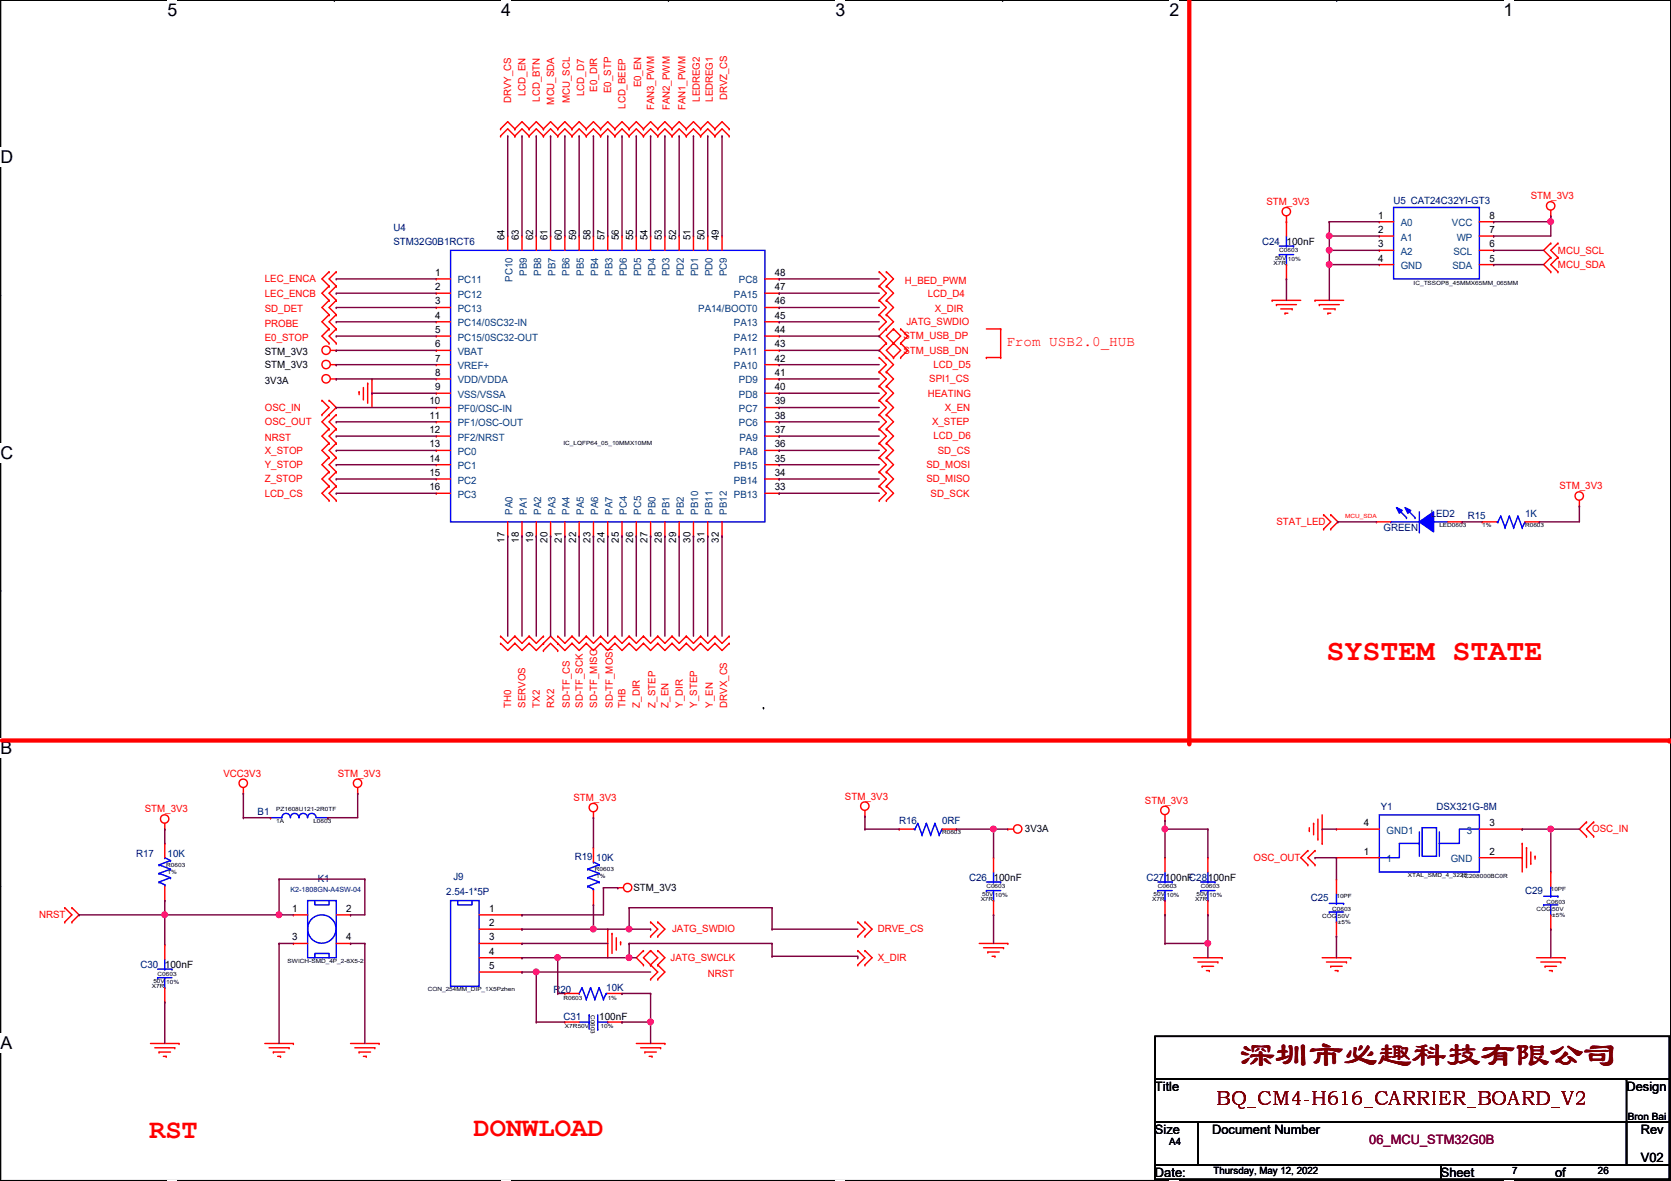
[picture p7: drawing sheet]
<svg xmlns="http://www.w3.org/2000/svg" width="297mm" height="210mm" viewBox="0 0 297 210" stroke-linecap="round" stroke-linejoin="round" font-family="sans-serif">
<defs><g id="words">
<text font-size="6.1" fill="#7f0000" x="220.6" y="189.4">深圳市必趣科技有限公司</text>
<text font-size="5.3" fill="#f00" x="235.8" y="117.3">SYSTEM STATE</text>
<g font-size="4.8" fill="#f00">
<text x="26.5" y="202.2">RST</text>
<text x="84.2" y="202">DONWLOAD</text>
</g>
<text font-size="3.5" fill="#7f0000" x="216.2" y="196.3">BQ_CM4-H616_CARRIER_BOARD_V2</text>
<g font-size="3.1">
<text x="29.8" y="2.8">5</text>
<text x="89.1" y="2.8">4</text>
<text x="148.5" y="2.8">3</text>
<text x="207.9" y="2.8">2</text>
<text x="267.3" y="2.8">1</text>
<text x=".1" y="29">D</text>
<text x=".1" y="81.5">C</text>
<text x=".1" y="133.9">B</text>
<text x=".1" y="186.4">A</text>
<text x="297" y="186.4">A</text>
</g>
<text font-size="2.5" fill="#f00" x="178.9" y="61.6">From USB2.0_HUB</text>
<g font-size="2.3">
<text x="205.3" y="193.9">Title</text>
<text x="289.1" y="193.9">Design</text>
<text x="205.3" y="201.5">Size</text>
<text x="215.5" y="201.5">Document Number</text>
<text x="291.7" y="201.5">Rev</text>
<text x="205.3" y="209.1">Date:</text>
<text x="256.1" y="209.1">Sheet</text>
<text x="276.4" y="209.1">of</text>
<text x="291.7" y="206.6">V02</text>
</g>
<text font-size="2.3" fill="#7f003f" x="243.4" y="203.3">06_MCU_STM32G0B</text>
<g font-size="1.8" fill="#f00">
<text x="93.4" y="17.1" transform="rotate(-90 93.4 17.1)">LCD_EN</text>
<text x="103.8" y="17.1" transform="rotate(-90 103.8 17.1)">LCD_D7</text>
<text x="106.1" y="16.3" transform="rotate(-90 106.1 16.3)">E0_DIR</text>
<text x="108.7" y="16.6" transform="rotate(-90 108.7 16.6)">E0_STP</text>
<text x="114" y="15.5" transform="rotate(-90 114 15.5)">E0_EN</text>
<text x="129.2" y="17.8" transform="rotate(-90 129.2 17.8)">DRVZ_CS</text>
<text x="90.9" y="18.3" transform="rotate(-90 90.9 18.3)">DRVY_CS</text>
<text x="96" y="18.1" transform="rotate(-90 96 18.1)">LCD_BTN</text>
<text x="98.5" y="18.6" transform="rotate(-90 98.5 18.6)">MCU_SDA</text>
<text x="101.3" y="18.3" transform="rotate(-90 101.3 18.3)">MCU_SCL</text>
<text x="111.2" y="19.3" transform="rotate(-90 111.2 19.3)">LCD_BEEP</text>
<text x="116.3" y="19.6" transform="rotate(-90 116.3 19.6)">FAN3_PWM</text>
<text x="119.1" y="19.6" transform="rotate(-90 119.1 19.6)">FAN2_PWM</text>
<text x="121.9" y="19.6" transform="rotate(-90 121.9 19.6)">FAN1_PWM</text>
<text x="124.4" y="18.1" transform="rotate(-90 124.4 18.1)">LEDREG2</text>
<text x="126.7" y="18.1" transform="rotate(-90 126.7 18.1)">LEDREG1</text>
<text x="272.1" y="35.4">STM_3V3</text>
<text x="225.1" y="36.4">STM_3V3</text>
<text x="276.9" y="45.1">MCU_SCL</text>
<text x="276.9" y="47.6">MCU_SDA</text>
<text x="47.1" y="50.2">LEC_ENCA</text>
<text x="47.1" y="52.7">LEC_ENCB</text>
<text x="160.9" y="50.4">H_BED_PWM</text>
<text x="164.9" y="52.7">LCD_D4</text>
<text x="47.1" y="55.5">SD_DET</text>
<text x="47.1" y="58">PROBE</text>
<text x="161.1" y="57.8">JATG_SWDIO</text>
<text x="166.2" y="55.5">X_DIR</text>
<text x="47.1" y="60.6">E0_STOP</text>
<text x="160.6" y="60.3">STM_USB_DP</text>
<text x="160.6" y="62.9">STM_USB_DN</text>
<text x="165.9" y="65.4">LCD_D5</text>
<text x="164.9" y="70.5">HEATING</text>
<text x="165.2" y="67.9">SPI1_CS</text>
<text x="47.1" y="73">OSC_IN</text>
<text x="47.1" y="75.6">OSC_OUT</text>
<text x="165.7" y="75.6">X_STEP</text>
<text x="168" y="73">X_EN</text>
<text x="47.1" y="78.4">NRST</text>
<text x="47.1" y="80.6">X_STOP</text>
<text x="47.1" y="83.2">Y_STOP</text>
<text x="164.7" y="83.2">SD_MOSI</text>
<text x="165.9" y="78.1">LCD_D6</text>
<text x="166.7" y="80.6">SD_CS</text>
<text x="47.1" y="85.7">Z_STOP</text>
<text x="47.1" y="88.3">LCD_CS</text>
<text x="164.7" y="85.7">SD_MISO</text>
<text x="165.4" y="88.3">SD_SCK</text>
<text x="277.2" y="87">STM_3V3</text>
<text x="226.9" y="93.3">STAT_LED</text>
<text x="90.9" y="125.8" transform="rotate(-90 90.9 125.8)">TH0</text>
<text x="93.4" y="125.8" transform="rotate(-90 93.4 125.8)">SERVOS</text>
<text x="96" y="125.8" transform="rotate(-90 96 125.8)">TX2</text>
<text x="98.5" y="125.8" transform="rotate(-90 98.5 125.8)">RX2</text>
<text x="101.3" y="125.8" transform="rotate(-90 101.3 125.8)">SD-TF_CS</text>
<text x="103.6" y="125.8" transform="rotate(-90 103.6 125.8)">SD-TF_SCK</text>
<text x="106.1" y="125.8" transform="rotate(-90 106.1 125.8)">SD-TF_MISO</text>
<text x="108.9" y="125.8" transform="rotate(-90 108.9 125.8)">SD-TF_MOSI</text>
<text x="111.2" y="125.8" transform="rotate(-90 111.2 125.8)">THB</text>
<text x="113.7" y="125.8" transform="rotate(-90 113.7 125.8)">Z_DIR</text>
<text x="116.5" y="125.8" transform="rotate(-90 116.5 125.8)">Z_STEP</text>
<text x="118.8" y="125.8" transform="rotate(-90 118.8 125.8)">Z_EN</text>
<text x="121.4" y="125.8" transform="rotate(-90 121.4 125.8)">Y_DIR</text>
<text x="123.9" y="125.8" transform="rotate(-90 123.9 125.8)">Y_STEP</text>
<text x="126.7" y="125.8" transform="rotate(-90 126.7 125.8)">Y_EN</text>
<text x="129.2" y="125.8" transform="rotate(-90 129.2 125.8)">DRVX_CS</text>
<text x="39.7" y="138">VCC3V3</text>
<text x="60" y="138">STM_3V3</text>
<text x="101.9" y="142.4">STM_3V3</text>
<text x="150.2" y="142.1">STM_3V3</text>
<text x="203.5" y="142.9">STM_3V3</text>
<text x="25.7" y="144.4">STM_3V3</text>
<text x="283" y="148">OSC_IN</text>
<text x="222.8" y="153">OSC_OUT</text>
<text x="6.9" y="163.2">NRST</text>
<text x="119.5" y="165.7">JATG_SWDIO</text>
<text x="156" y="165.7">DRVE_CS</text>
<text x="119.2" y="170.8">JATG_SWCLK</text>
<text x="125.8" y="173.6">NRST</text>
<text x="156" y="170.8">X_DIR</text>
</g>
<g font-size="1.8" fill="#00007f">
<text x="69.9" y="41">U4</text>
<text x="247.7" y="36.2">U5 CAT24C32YI-GT3</text>
<text x="69.9" y="43.6">STM32G0B1RCT6</text>
<text x="224.4" y="43.6">C24</text>
<text x="246" y="94.4">GREEN</text>
<text x="254.3" y="91.8">LED2</text>
<text x="260.9" y="92.3">R15</text>
<text x="271.1" y="91.8">1K</text>
<text x="245.4" y="143.9">Y1</text>
<text x="255.4" y="143.9">DSX321G-8M</text>
<text x="45.8" y="144.9">B1</text>
<text x="159.8" y="146.4">R16</text>
<text x="167.5" y="146.4">0RF</text>
<text x="24.2" y="152.3">R17</text>
<text x="29.8" y="152.3">10K</text>
<text x="102.2" y="152.8">R19</text>
<text x="106" y="153">10K</text>
<text x="56.5" y="156.8">K1</text>
<text x="79.3" y="159.1">2.54-1*5P</text>
<text x="80.6" y="156.3">J9</text>
<text x="172.3" y="156.6">C26</text>
<text x="203.8" y="156.6">C27100nFC28100nF</text>
<text x="233" y="160.1">C25</text>
<text x="271.1" y="158.9">C29</text>
<text x="25" y="172.1">C30</text>
<text x="98.4" y="176.4">R20</text>
<text x="107.8" y="176.1">10K</text>
<text x="100.2" y="181.2">C31</text>
</g>
<g font-size="1.8">
<text x="245" y="41.4">2</text>
<text x="245" y="38.9">1</text>
<text x="264.7" y="41.4">7</text>
<text x="264.7" y="38.9">8</text>
<text x="89.7" y="42.7" transform="rotate(-90 89.7 42.7)">64</text>
<text x="92.2" y="42.7" transform="rotate(-90 92.2 42.7)">63</text>
<text x="94.8" y="42.7" transform="rotate(-90 94.8 42.7)">62</text>
<text x="97.3" y="42.7" transform="rotate(-90 97.3 42.7)">61</text>
<text x="99.9" y="42.7" transform="rotate(-90 99.9 42.7)">60</text>
<text x="102.4" y="42.7" transform="rotate(-90 102.4 42.7)">59</text>
<text x="104.9" y="42.7" transform="rotate(-90 104.9 42.7)">58</text>
<text x="107.5" y="42.7" transform="rotate(-90 107.5 42.7)">57</text>
<text x="110" y="42.7" transform="rotate(-90 110 42.7)">56</text>
<text x="112.6" y="42.7" transform="rotate(-90 112.6 42.7)">55</text>
<text x="115.1" y="42.7" transform="rotate(-90 115.1 42.7)">54</text>
<text x="117.6" y="42.7" transform="rotate(-90 117.6 42.7)">53</text>
<text x="120.2" y="42.7" transform="rotate(-90 120.2 42.7)">52</text>
<text x="122.7" y="42.7" transform="rotate(-90 122.7 42.7)">51</text>
<text x="125.3" y="42.7" transform="rotate(-90 125.3 42.7)">50</text>
<text x="127.8" y="42.7" transform="rotate(-90 127.8 42.7)">49</text>
<text x="228.7" y="43.6">100nF</text>
<text x="245" y="43.9">3</text>
<text x="245" y="46.5">4</text>
<text x="264.7" y="43.9">6</text>
<text x="264.7" y="46.5">5</text>
<text x="77.3" y="51.6">2</text>
<text x="77.3" y="49">1</text>
<text x="137.7" y="49">48</text>
<text x="137.7" y="51.6">47</text>
<text x="77.3" y="59.2">5</text>
<text x="77.3" y="56.6">4</text>
<text x="77.3" y="54.1">3</text>
<text x="137.7" y="54.1">46</text>
<text x="137.7" y="56.6">45</text>
<text x="137.7" y="59.2">44</text>
<text x="47.1" y="63.1">STM_3V3</text>
<text x="47.1" y="65.4">STM_3V3</text>
<text x="77.3" y="64.3">7</text>
<text x="77.3" y="61.7">6</text>
<text x="137.7" y="61.7">43</text>
<text x="137.7" y="64.3">42</text>
<text x="47.1" y="68.2">3V3A</text>
<text x="76.4" y="71.9">10</text>
<text x="77.3" y="69.3">9</text>
<text x="77.3" y="66.8">8</text>
<text x="137.7" y="66.8">41</text>
<text x="137.7" y="69.3">40</text>
<text x="137.7" y="71.9">39</text>
<text x="76.4" y="77">12</text>
<text x="76.4" y="74.4">11</text>
<text x="137.7" y="74.4">38</text>
<text x="137.7" y="77">37</text>
<text x="76.4" y="82">14</text>
<text x="76.4" y="79.5">13</text>
<text x="137.7" y="79.5">36</text>
<text x="137.7" y="82">35</text>
<text x="76.4" y="87.1">16</text>
<text x="76.4" y="84.6">15</text>
<text x="137.7" y="84.6">34</text>
<text x="137.7" y="87.1">33</text>
<text x="89.7" y="96.5" transform="rotate(-90 89.7 96.5)">17</text>
<text x="92.2" y="96.5" transform="rotate(-90 92.2 96.5)">18</text>
<text x="94.8" y="96.5" transform="rotate(-90 94.8 96.5)">19</text>
<text x="97.3" y="96.5" transform="rotate(-90 97.3 96.5)">20</text>
<text x="99.9" y="96.5" transform="rotate(-90 99.9 96.5)">21</text>
<text x="102.4" y="96.5" transform="rotate(-90 102.4 96.5)">22</text>
<text x="104.9" y="96.5" transform="rotate(-90 104.9 96.5)">23</text>
<text x="107.5" y="96.5" transform="rotate(-90 107.5 96.5)">24</text>
<text x="110" y="96.5" transform="rotate(-90 110 96.5)">25</text>
<text x="112.6" y="96.5" transform="rotate(-90 112.6 96.5)">26</text>
<text x="115.1" y="96.5" transform="rotate(-90 115.1 96.5)">27</text>
<text x="117.6" y="96.5" transform="rotate(-90 117.6 96.5)">28</text>
<text x="120.2" y="96.5" transform="rotate(-90 120.2 96.5)">29</text>
<text x="122.7" y="96.5" transform="rotate(-90 122.7 96.5)">30</text>
<text x="125.3" y="96.5" transform="rotate(-90 125.3 96.5)">31</text>
<text x="127.8" y="96.5" transform="rotate(-90 127.8 96.5)">32</text>
<text x="182.2" y="148">3V3A</text>
<text x="242.4" y="146.8">4</text>
<text x="264.7" y="146.8">3</text>
<text x="242.4" y="151.9">1</text>
<text x="264.7" y="151.9">2</text>
<text x="112.6" y="158.4">STM_3V3</text>
<text x="176.6" y="156.6">100nF</text>
<text x="51.9" y="162.1">1</text>
<text x="51.9" y="167.1">3</text>
<text x="61.5" y="167.1">4</text>
<text x="61.5" y="162.1">2</text>
<text x="86.9" y="162.1">1</text>
<text x="86.9" y="164.6">2</text>
<text x="86.9" y="167.1">3</text>
<text x="29.3" y="172.1">100nF</text>
<text x="86.9" y="169.7">4</text>
<text x="86.9" y="172.2">5</text>
<text x="106.5" y="181.2">100nF</text>
<text x="207.9" y="203.6">A4</text>
<text x="289.4" y="199">Bron Bai</text>
<text x="215.7" y="208.7">Thursday, May 12, 2022</text>
<text x="268.8" y="208.7">7</text>
<text x="284.1" y="208.7">26</text>
</g>
<g font-size="1.8" fill="#003f7f">
<text x="249" y="40.2">A0</text>
<text x="258.1" y="40.2">VCC</text>
<text x="249" y="45.3">A2</text>
<text x="249" y="42.8">A1</text>
<text x="249" y="47.8">GND</text>
<text x="258.2" y="47.8">SDA</text>
<text x="258.4" y="45.3">SCL</text>
<text x="258.9" y="42.8">WP</text>
<text x="81.4" y="52.9">PC12</text>
<text x="81.4" y="50.4">PC11</text>
<text x="91.1" y="50.1" transform="rotate(-90 91.1 50.1)">PC10</text>
<text x="93.6" y="49" transform="rotate(-90 93.6 49)">PB9</text>
<text x="96.2" y="49" transform="rotate(-90 96.2 49)">PB8</text>
<text x="98.7" y="49" transform="rotate(-90 98.7 49)">PB7</text>
<text x="101.3" y="49" transform="rotate(-90 101.3 49)">PB6</text>
<text x="103.8" y="49" transform="rotate(-90 103.8 49)">PB5</text>
<text x="106.3" y="49" transform="rotate(-90 106.3 49)">PB4</text>
<text x="108.9" y="49" transform="rotate(-90 108.9 49)">PB3</text>
<text x="111.4" y="49.1" transform="rotate(-90 111.4 49.1)">PD6</text>
<text x="114" y="49.1" transform="rotate(-90 114 49.1)">PD5</text>
<text x="116.5" y="49.1" transform="rotate(-90 116.5 49.1)">PD4</text>
<text x="119" y="49.1" transform="rotate(-90 119 49.1)">PD3</text>
<text x="121.6" y="49.1" transform="rotate(-90 121.6 49.1)">PD2</text>
<text x="124.1" y="49.1" transform="rotate(-90 124.1 49.1)">PD1</text>
<text x="126.7" y="49.1" transform="rotate(-90 126.7 49.1)">PD0</text>
<text x="129.2" y="49.1" transform="rotate(-90 129.2 49.1)">PC9</text>
<text x="130.5" y="52.9">PA15</text>
<text x="131.4" y="50.4">PC8</text>
<text x="81.4" y="58">PC14/0SC32-IN</text>
<text x="81.4" y="55.5">PC13</text>
<text x="124.1" y="55.5">PA14/BOOT0</text>
<text x="130.5" y="58">PA13</text>
<text x="81.4" y="65.6">VREF+</text>
<text x="81.4" y="63.1">VBAT</text>
<text x="81.4" y="60.5">PC15/0SC32-OUT</text>
<text x="130.5" y="60.5">PA12</text>
<text x="130.5" y="63.1">PA11</text>
<text x="130.5" y="65.6">PA10</text>
<text x="81.4" y="70.7">VSS/VSSA</text>
<text x="81.4" y="68.2">VDD/VDDA</text>
<text x="131.4" y="68.2">PD9</text>
<text x="131.4" y="70.7">PD8</text>
<text x="81.4" y="75.8">PF1/OSC-OUT</text>
<text x="81.4" y="73.2">PF0/OSC-IN</text>
<text x="131.4" y="73.2">PC7</text>
<text x="131.4" y="75.8">PC6</text>
<text x="81.4" y="83.4">PC1</text>
<text x="81.4" y="80.9">PC0</text>
<text x="81.4" y="78.3">PF2/NRST</text>
<text x="130.5" y="83.4">PB15</text>
<text x="131.4" y="78.3">PA9</text>
<text x="131.4" y="80.9">PA8</text>
<text x="81.4" y="88.5">PC3</text>
<text x="81.4" y="85.9">PC2</text>
<text x="130.5" y="85.9">PB14</text>
<text x="130.5" y="88.5">PB13</text>
<text x="91.1" y="91.5" transform="rotate(-90 91.1 91.5)">PA0</text>
<text x="93.6" y="91.5" transform="rotate(-90 93.6 91.5)">PA1</text>
<text x="96.2" y="91.5" transform="rotate(-90 96.2 91.5)">PA2</text>
<text x="98.7" y="91.5" transform="rotate(-90 98.7 91.5)">PA3</text>
<text x="101.3" y="91.5" transform="rotate(-90 101.3 91.5)">PA4</text>
<text x="103.8" y="91.5" transform="rotate(-90 103.8 91.5)">PA5</text>
<text x="106.3" y="91.5" transform="rotate(-90 106.3 91.5)">PA6</text>
<text x="108.9" y="91.5" transform="rotate(-90 108.9 91.5)">PA7</text>
<text x="111.4" y="91.5" transform="rotate(-90 111.4 91.5)">PC4</text>
<text x="114" y="91.5" transform="rotate(-90 114 91.5)">PC5</text>
<text x="116.5" y="91.5" transform="rotate(-90 116.5 91.5)">PB0</text>
<text x="119" y="91.5" transform="rotate(-90 119 91.5)">PB1</text>
<text x="121.6" y="91.5" transform="rotate(-90 121.6 91.5)">PB2</text>
<text x="124.1" y="91.5" transform="rotate(-90 124.1 91.5)">PB10</text>
<text x="126.7" y="91.5" transform="rotate(-90 126.7 91.5)">PB11</text>
<text x="129.2" y="91.5" transform="rotate(-90 129.2 91.5)">PB12</text>
<text x="246.5" y="148.2">GND1</text>
<text x="260.7" y="148.2">3</text>
<text x="246.5" y="153.2">1</text>
<text x="257.9" y="153.2">GND</text>
</g>
<text font-size="1.3" fill="#00007f" x="51.6" y="158.5">K2-1808GN-A4SW-04</text>
<g font-size="1">
<text x="226.4" y="47.2">X7R</text>
<text x="226.6" y="46.1">50V</text>
<text x="227.4" y="44.9">C0603</text>
<text x="228.9" y="46.4">10%</text>
<text x="251.3" y="50.7">IC_TSSOP8_45MMX65MM_065MM</text>
<text x="100.2" y="79.2">IC_LQFP64_05_10MMX10MM</text>
<text x="255.9" y="93.6">LED0603</text>
<text x="263.5" y="93.6">1%</text>
<text x="271.1" y="93.6">R0603</text>
<text x="49.1" y="144.2">PZ1608U121-2R0TF</text>
<text x="49.1" y="146.2">1A</text>
<text x="55.7" y="146.2">L0603</text>
<text x="167.5" y="148.3">R0603</text>
<text x="29.5" y="154.1">R0603</text>
<text x="29.8" y="155.4">1%</text>
<text x="105.7" y="154.9">R0603</text>
<text x="250.3" y="155.9">XTAL_SMD_4_3225</text>
<text x="106" y="156.1">1%</text>
<text x="174.3" y="160.2">X7R</text>
<text x="174.6" y="159.2">50V</text>
<text x="175.3" y="157.9">C0603</text>
<text x="176.9" y="159.4">10%</text>
<text x="204.8" y="160.2">X7R</text>
<text x="205.1" y="159.2">50V</text>
<text x="205.8" y="157.9">C0603</text>
<text x="207.3" y="159.4">10%</text>
<text x="212.4" y="160.2">X7R</text>
<text x="212.7" y="159.2">50V</text>
<text x="213.4" y="157.9">C0603</text>
<text x="215" y="159.4">10%</text>
<text x="236.8" y="162">C0603</text>
<text x="237.6" y="159.7">10PF</text>
<text x="259.7" y="156.1">1C208000BC0R</text>
<text x="273.1" y="162">COG 50V</text>
<text x="274.9" y="160.7">C0603</text>
<text x="275.7" y="158.4">10PF</text>
<text x="235" y="163.2">COG 50V</text>
<text x="237.8" y="164.3">±5%</text>
<text x="275.9" y="163">±5%</text>
<text x="28" y="173.4">C0603</text>
<text x="51.1" y="171.1">SWICH-SMD_4P_2-8X5-2</text>
<text x="27" y="175.7">X7R</text>
<text x="27.3" y="174.7">50V</text>
<text x="29.5" y="174.9">10%</text>
<text x="76" y="176.2">CON_254MM_DIP_1X5Pzhen</text>
<text x="100.2" y="177.7">R0603</text>
<text x="108" y="177.7">1%</text>
<text x="100.4" y="182.8">X7R50V</text>
<text x="105" y="180.4" transform="rotate(90 105 180.4)">C0603</text>
<text x="106.8" y="182.8">10%</text>
</g>
<text font-size="1" fill="#f00" x="239.1" y="92">MCU_SDA</text>
</g></defs>
<path d="M.1 0h296.9v209.8h-296.9z" fill="none" stroke="#000" stroke-width=".25"/>
<g fill="#fff">
<path d="M29.8 0h1.7v3.5h-1.7z"/>
<path d="M29.8 209.8h1.7v.1h-1.7z"/>
</g>
<path d="M59.4 0h.1M59.4 209.8h.1" fill="none" stroke="#000" stroke-width=".25"/>
<g fill="#fff">
<path d="M89.1 0h1.7v3.5h-1.7z"/>
<path d="M89.1 209.8h1.7v.1h-1.7z"/>
</g>
<path d="M118.8 0h.1M118.8 209.8h.1" fill="none" stroke="#000" stroke-width=".25"/>
<g fill="#fff">
<path d="M148.5 0h1.7v3.5h-1.7z"/>
<path d="M148.5 209.8h1.7v.1h-1.7z"/>
</g>
<path d="M178.2 0h.1M178.2 209.8h.1" fill="none" stroke="#000" stroke-width=".25"/>
<g fill="#fff">
<path d="M207.9 0h1.7v3.5h-1.7z"/>
<path d="M207.9 209.8h1.7v.1h-1.7z"/>
</g>
<path d="M237.6 0h.1M237.6 209.8h.1" fill="none" stroke="#000" stroke-width=".25"/>
<g fill="#fff">
<path d="M267.3 0h1.7v3.5h-1.7z"/>
<path d="M267.3 209.8h1.7v.1h-1.7z"/>
<path d="M.1 26.2h2.2v3.5h-2.2z"/>
<path d="M297 26.2l.1 3.5z"/>
<path d="M.1 78.7h2.2v3.5h-2.2z"/>
<path d="M297 78.7l.1 3.5z"/>
</g>
<path d="M.1 52.5h.1M297 52.5h.1" fill="none" stroke="#000" stroke-width=".25"/>
<g fill="#fff">
<path d="M.1 131.1h2.1v3.5h-2.1z"/>
<path d="M297 131.1l.1 3.5z"/>
</g>
<path d="M.1 104.9h.1M297 104.9h.1" fill="none" stroke="#000" stroke-width=".25"/>
<path d="M.1 104.9h.1M297 104.9h.1" fill="none" stroke="#000" stroke-width=".18"/>
<g fill="#fff">
<path d="M.1 183.6h2.1v3.5h-2.1z"/>
<path d="M297 183.6l.1 3.5z"/>
</g>
<path d="M135.7 125.8h.1M.1 157.4h.1M297 157.4h.1" fill="none" stroke="#000" stroke-width=".25"/>
<path d="M.3 131.6h296.5" fill="none" stroke="#f00" stroke-width=".76"/>
<circle cx="296.8" cy="131.6" r=".38" fill="#f00"/>
<path d="M211.4 0v132.1" fill="none" stroke="#f00" stroke-width=".76"/>
<circle cx="211.4" cy="132.1" r=".38" fill="#f00"/>
<g fill="none" stroke="#f00" stroke-width=".25">
<path d="M89 22.9h.1M89 24.2h.1M89 22.9l1.3-1.3 1.2 1.3M89 24.2l1.3-1.3 1.2 1.3M91.5 22.9h.1M91.5 24.2h.1M91.5 22.9l1.3-1.3 1.3 1.3M91.5 24.2l1.3-1.3 1.3 1.3M94.1 22.9h.1M94.1 24.2h.1M94.1 22.9l1.2-1.3 1.3 1.3M94.1 24.2l1.2-1.3 1.3 1.3"/>
<path d="M96.6 22.9h.1M96.6 24.2h.1M96.6 22.9l1.3-1.3 1.2 1.3M96.6 24.2l1.3-1.3 1.2 1.3M99.1 22.9h.1M99.1 24.2h.1M99.1 22.9l1.3-1.3 1.3 1.3M99.1 24.2l1.3-1.3 1.3 1.3M101.7 22.9h.1M101.7 24.2h.1M101.7 22.9l1.3-1.3 1.2 1.3M101.7 24.2l1.3-1.3 1.2 1.3"/>
<path d="M104.2 22.9h.1M104.2 24.2h.1M104.2 22.9l1.3-1.3 1.3 1.3M104.2 24.2l1.3-1.3 1.3 1.3M106.8 22.9h.1M106.8 24.2h.1M106.8 22.9l1.2-1.3 1.3 1.3M106.8 24.2l1.2-1.3 1.3 1.3M109.3 22.9h.1M109.3 24.2h.1M109.3 22.9l1.3-1.3 1.2 1.3M109.3 24.2l1.3-1.3 1.2 1.3"/>
<path d="M111.8 22.9h.1M111.8 24.2h.1M111.8 22.9l1.3-1.3 1.3 1.3M111.8 24.2l1.3-1.3 1.3 1.3M114.4 22.9h.1M114.4 24.2h.1M114.4 24.2l1.3-1.3 1.2 1.3M114.4 22.9l1.3-1.3 1.2 1.3M116.9 22.9h.1M116.9 24.2h.1M116.9 22.9l1.3-1.3 1.3 1.3M116.9 24.2l1.3-1.3 1.3 1.3"/>
<path d="M119.5 22.9h.1M119.5 24.2h.1M119.5 22.9l1.2-1.3 1.3 1.3M119.5 24.2l1.2-1.3 1.3 1.3M122 22.9h.1M122 24.2h.1M122 22.9l1.3-1.3 1.2 1.3M122 24.2l1.3-1.3 1.2 1.3M124.5 22.9h.1M124.5 24.2h.1M124.5 22.9l1.3-1.3 1.3 1.3M124.5 24.2l1.3-1.3 1.3 1.3"/>
<path d="M127.1 22.9h.1M127.1 24.2h.1M127.1 22.9l1.3-1.3 1.2 1.3M127.1 24.2l1.3-1.3 1.2 1.3M129.6 22.9h.1M129.6 24.2h.1M228.7 39.4h.1M228.7 38.4v1M245.2 39.4h.1M245.2 39.4h2.5M263 39.4h2.5M265.5 39.4h.1"/>
<path d="M275.7 38.4h.1M275.7 37.4v1M58.5 48.3h.1M58.5 50.8h.1M58.5 58.5h.1M58.5 53.4h.1M58.5 55.9h.1M58.5 58.5l-1.3 1.2 1.3 1.3M58.5 55.9l-1.3 1.3 1.3 1.3M58.5 48.3l-1.3 1.3 1.3 1.2M58.5 53.4l-1.3 1.3 1.3 1.2M58.5 50.8l-1.3 1.3 1.3 1.3"/>
<path d="M59.8 48.3h.1M59.8 50.8h.1M59.8 58.5h.1M59.8 53.4h.1M59.8 55.9h.1M59.8 58.5l-1.3 1.2 1.3 1.3M59.8 55.9l-1.3 1.3 1.3 1.3M59.8 48.3l-1.3 1.3 1.3 1.2M59.8 50.8l-1.3 1.3 1.3 1.3M59.8 53.4l-1.3 1.3 1.3 1.2M156.3 58.5h.1M156.3 55.9h.1"/>
<path d="M156.3 50.8h.1M156.3 48.3h.1M156.3 53.4h.1M156.3 55.9l1.3 1.3-1.3 1.3M156.3 48.3l1.3 1.3-1.3 1.2M156.3 50.8l1.3 1.3-1.3 1.3M156.3 53.4l1.3 1.3-1.3 1.2M157.6 58.5h.1M157.6 55.9h.1M157.6 50.8h.1M157.6 48.3h.1M157.6 53.4h.1"/>
<path d="M157.6 55.9l1.2 1.3-2.5 2.5 1.3 1.3M157.6 48.3l1.2 1.3-1.2 1.2M157.6 50.8l1.2 1.3-1.2 1.3M157.6 53.4l1.2 1.3-1.2 1.2M158.8 58.5h.1M158.8 58.5l1.3 1.2-2.5 2.6 1.2 1.2M158.8 58.5l-1.2 1.2 2.5 2.6-1.3 1.2M160.1 58.5h.1M160.1 58.5l1.3 1.2-1.3 1.3M175.3 58.5h2.6M177.9 58.5h.1M177.9 58.5v5"/>
<path d="M226.1 53.4h.1M226.1 53.4h5.1M226.9 54.1h.1M226.9 54.1h3.6M227.7 54.9h2M228.4 55.7h.1M228.4 55.7h.5M229.7 54.9h.1M233.8 53.4h.1M233.8 53.4h5M234.5 54.1h.1M234.5 54.1h3.6"/>
<path d="M235.3 54.9h2M236 55.7h.1M236 55.7h.6M237.3 54.9h.1M245.2 44.5h.1M245.2 42h.1M245.2 47h.1M245.2 44.5h2.5M245.2 42h2.5M245.2 47h2.5M263 44.5h2.5M263 42h2.5"/>
<path d="M263 47h2.5M265.5 42h.1M265.5 44.5h.1M265.5 47h.1M275.7 43.2h.1M275.7 45.8h.1M275.7 48.3h.1M275.7 43.2l-1.3 1.3 1.3 1.3M275.7 45.8l-1.3 1.2 1.3 1.3M276.9 45.8h.1M276.9 43.2h.1M276.9 48.3h.1"/>
<path d="M276.9 43.2l-1.2 1.3 1.2 1.3M276.9 45.8l-1.2 1.2 1.2 1.3M57.2 73.7h.1M57.2 71.2h.1M57.2 71.2l1.3 1.2-1.3 1.3M58.5 76.2h.1M58.5 78.8h.1M58.5 71.2h.1M58.5 73.7h.1M58.5 61h.1M58.5 76.2l-1.3 1.3 1.3 1.3M58.5 71.2l1.3 1.2-1.3 1.3"/>
<path d="M58.5 73.7l-1.3 1.3 1.3 1.2M58.5 78.8l-1.3 1.3 1.3 1.2M58.8 62.3h1M58.8 64.8h1M58.8 67.4h1M59.8 62.3h.1M59.8 64.8h.1M59.8 67.4h.1M59.8 76.2h.1M59.8 78.8h.1M59.8 73.7h.1M59.8 61h.1"/>
<path d="M59.8 76.2l-1.3 1.3 1.3 1.3M59.8 73.7l-1.3 1.3 1.3 1.2M59.8 78.8l-1.3 1.3 1.3 1.2M63.8 69.6h.1M63.8 69.6v.5M64.6 70.9h.1M64.6 68.9v2M65.4 68.1h.1M65.4 68.1v3.6M66.1 67.4h.1M66.1 67.4v5M156.3 78.8h.1"/>
<path d="M156.3 76.2h.1M156.3 66.1h.1M156.3 63.5h.1M156.3 71.2h.1M156.3 68.6h.1M156.3 73.7h.1M156.3 76.2l1.3 1.3-1.3 1.3M156.3 63.5l1.3 1.3-1.3 1.3M156.3 66.1l1.3 1.3-1.3 1.2M156.3 78.8l1.3 1.3-1.3 1.2M156.3 68.6l1.3 1.3-1.3 1.3M156.3 71.2l1.3 1.2-1.3 1.3"/>
<path d="M156.3 73.7l1.3 1.3-1.3 1.2M157.6 78.8h.1M157.6 76.2h.1M157.6 66.1h.1M157.6 63.5h.1M157.6 71.2h.1M157.6 68.6h.1M157.6 61h.1M157.6 73.7h.1M157.6 76.2l1.2 1.3-1.2 1.3M157.6 61l-1.3 1.3 2.5 2.5-1.2 1.3M157.6 66.1l1.2 1.3-1.2 1.2"/>
<path d="M157.6 78.8l1.2 1.3-1.2 1.2M157.6 68.6l1.2 1.3-1.2 1.3M157.6 71.2l1.2 1.2-1.2 1.3M157.6 73.7l1.2 1.3-1.2 1.2M158.8 61h.1M158.8 63.5h.1M160.1 61h.1M160.1 63.5h.1M160.1 61l1.3 1.3-1.3 1.2M175.3 63.5h.1M175.3 63.5h2.6M177.9 63.5h.1"/>
<path d="M58.5 81.3h.1M58.5 83.9h.1M58.5 86.4h.1M58.5 88.9h.1M58.5 86.4l-1.3 1.3 1.3 1.2M58.5 81.3l-1.3 1.3 1.3 1.3M58.5 83.9l-1.3 1.2 1.3 1.3M59.8 81.3h.1M59.8 83.9h.1M59.8 86.4h.1M59.8 88.9h.1M59.8 86.4l-1.3 1.3 1.3 1.2"/>
<path d="M59.8 81.3l-1.3 1.3 1.3 1.3M59.8 83.9l-1.3 1.2 1.3 1.3M156.3 81.3h.1M156.3 86.4h.1M156.3 83.9h.1M156.3 88.9h.1M156.3 83.9l1.3 1.2-1.3 1.3M156.3 86.4l1.3 1.3-1.3 1.2M156.3 81.3l1.3 1.3-1.3 1.3M157.6 81.3h.1M157.6 86.4h.1M157.6 83.9h.1"/>
<path d="M157.6 88.9h.1M157.6 83.9l1.2 1.2-1.2 1.3M157.6 86.4l1.2 1.3-1.2 1.2M157.6 81.3l1.2 1.3-1.2 1.3M235.3 91.5h.1M235.3 94h.1M235.3 91.5l1.3 1.3-1.3 1.2M236.6 94h.1M236.6 91.5h.1M236.6 91.5l1.2 1.3-1.2 1.2M280.8 90h.1M280.8 88.9v1.1"/>
<path d="M89 114.3h.1M89 113.1h.1M89 114.3l1.3 1.3 1.2-1.3M89 113.1l1.3 1.2 1.2-1.2M91.5 114.3h.1M91.5 113.1h.1M91.5 114.3l1.3 1.3 1.3-1.3M91.5 113.1l1.3 1.2 1.3-1.2M94.1 114.3h.1M94.1 113.1h.1M94.1 114.3l1.2 1.3 2.6-2.5 2.5 2.5 1.3-1.3M94.1 113.1l1.2 1.2 1.3-1.2"/>
<path d="M96.6 114.3h.1M96.6 113.1h.1M96.6 115.6h.1M96.6 115.6l1.3-1.3 1.2 1.3M99.1 114.3h.1M99.1 115.6h.1M99.1 113.1h.1M99.1 113.1l1.3 1.2 1.3-1.2M101.7 114.3h.1M101.7 113.1h.1M101.7 114.3l1.3 1.3 1.2-1.3M101.7 113.1l1.3 1.2 1.2-1.2"/>
<path d="M104.2 114.3h.1M104.2 113.1h.1M104.2 114.3l1.3 1.3 1.3-1.3M104.2 113.1l1.3 1.2 1.3-1.2M106.8 114.3h.1M106.8 113.1h.1M106.8 114.3l1.2 1.3 1.3-1.3M106.8 113.1l1.2 1.2 1.3-1.2M109.3 114.3h.1M109.3 113.1h.1M109.3 114.3l1.3 1.3 1.2-1.3M109.3 113.1l1.3 1.2 1.2-1.2"/>
<path d="M111.8 114.3h.1M111.8 113.1h.1M111.8 113.1l1.3 1.2 1.3-1.2M111.8 114.3l1.3 1.3 1.3-1.3M114.4 114.3h.1M114.4 113.1h.1M114.4 114.3l1.3 1.3 1.2-1.3M114.4 113.1l1.3 1.2 1.2-1.2M116.9 114.3h.1M116.9 113.1h.1M116.9 114.3l1.3 1.3 1.3-1.3M116.9 113.1l1.3 1.2 1.3-1.2"/>
<path d="M119.5 114.3h.1M119.5 113.1h.1M119.5 114.3l1.2 1.3 1.3-1.3M119.5 113.1l1.2 1.2 1.3-1.2M122 114.3h.1M122 113.1h.1M122 114.3l1.3 1.3 1.2-1.3M122 113.1l1.3 1.2 1.2-1.2M124.5 114.3h.1M124.5 113.1h.1M124.5 114.3l1.3 1.3 1.3-1.3M124.5 113.1l1.3 1.2 1.3-1.2"/>
<path d="M127.1 114.3h.1M127.1 113.1h.1M127.1 114.3l1.3 1.3 1.2-1.3M127.1 113.1l1.3 1.2 1.2-1.2M129.6 114.3h.1M129.6 113.1h.1M43.3 140v1M63.6 140v1M29.3 147.4h.1M29.3 146.3v1.1M43.3 141h.1M48.1 145.3h.1"/>
<path d="M58.2 145.3h.1M63.6 141h.1M105.5 145.3h.1M105.5 144.3v1M109.8 157.8h.1M109.8 157.8h1M153.8 145.1h.1M153.8 144.1v1M179.2 147.4h.1M179.2 147.4h1M207.1 145.8h.1M207.1 144.8v1"/>
<path d="M232.5 151.2h.1M232.5 153.7h.1M232.5 151.2l-1.3 1.2 1.3 1.3M232.7 147.6h.1M232.7 147.1v.5M233.5 146.3h.1M233.5 146.3v2.1M233.8 151.2h.1M233.8 153.7h.1M233.8 151.2l-1.3 1.2 1.3 1.3M234.3 149.1h.1M234.3 145.6v3.5"/>
<path d="M235 149.9h.1M235 144.8v5.1M270.6 149.9h.1M270.6 149.9v5.1M271.4 150.7h.1M271.4 150.7v3.5M272.1 153.5h.1M272.1 151.4v2.1M272.9 152.2h.1M272.9 152.2v.5M275.7 155h.1M275.7 155v2.5"/>
<path d="M282 146.1h.1M282 148.6h.1M282 146.1l-1.2 1.3 1.2 1.2M283.3 148.6h.1M283.3 146.1h.1M283.3 146.1l-1.3 1.3 1.3 1.2M11.5 161.3h.1M11.5 163.9h.1M11.5 161.3l1.3 1.3-1.3 1.3M12.8 163.9h.1M12.8 161.3h.1M12.8 161.3l1.3 1.3-1.3 1.3"/>
<path d="M29.3 167.9h.1M29.3 178.1h.1M29.3 167.9v2.6M29.3 175.6v2.5M108 165.1h.1M108 165.1v5.1M108.8 165.9h.1M108.8 165.9v3.6M109.6 168.7h.1M109.6 166.7v2M110.3 167.4h.1M110.3 167.4v.5"/>
<path d="M114.4 171.5h.1M114.4 169h.1M114.4 169l-1.3 1.2 1.3 1.3M115.7 166.4h.1M115.7 163.9h.1M115.7 169h.1M115.7 171.5h.1M115.7 174h.1M115.7 163.9l1.2 1.2-1.2 1.3M115.7 169l1.2 1.2-1.2 1.3M115.7 169l-1.3 1.2 2.5 2.6-1.2 1.2M116.9 166.4h.1"/>
<path d="M116.9 163.9h.1M116.9 171.5h.1M116.9 169h.1M116.9 174h.1M116.9 163.9l1.3 1.2-1.3 1.3M116.9 169l1.3 1.2-1.3 1.3M116.9 171.5l1.3 1.3-1.3 1.2M152.5 166.4h.1M152.5 163.9h.1M152.5 171.5h.1M152.5 169h.1M152.5 163.9l1.3 1.2-1.3 1.3"/>
<path d="M152.5 169l1.3 1.2-1.3 1.3M153.8 166.4h.1M153.8 163.9h.1M153.8 171.5h.1M153.8 169h.1M153.8 163.9l1.2 1.2-1.2 1.3M153.8 169l1.2 1.2-1.2 1.3M174.1 167.7h5.1M174.8 168.4h3.6M175.6 169.2h.1M175.6 169.2h2M176.4 170h.5"/>
<path d="M176.9 170h.1M178.4 168.4h.1M179.2 167.7h.1M212.2 170.2h5.1M212.9 171h3.6M213.7 171.7h.1M213.7 171.7h2M214.5 172.5h.5M215 172.5h.1M216.5 171h.1M217.3 170.2h.1M235 170.2h5.1"/>
<path d="M235.8 171h3.5M236.6 171.7h.1M236.6 171.7h2M237.3 172.5h.5M237.8 172.5h.1M239.3 171h.1M240.1 170.2h.1M273.1 170.2h5.1M273.9 171h3.5M274.7 171.7h.1M274.7 171.7h2M275.4 172.5h.5"/>
<path d="M275.7 165.1h.1M275.7 162.6v2.5M275.9 172.5h.1M277.4 171h.1M278.2 170.2h.1M26.8 185.5h5M27.5 186.2h3.6M28.3 187h.1M28.3 187h2M29 187.7h.5M29.5 187.7h.1M31.1 186.2h.1"/>
<path d="M31.8 185.5h.1M47.1 185.5h5.1M47.8 186.2h3.6M48.6 187h.1M48.6 187h2M49.4 187.7h.5M49.9 187.7h.1M51.4 186.2h.1M52.2 185.5h.1M62.3 185.5h5.1M63.1 186.2h3.5M63.8 187h.1"/>
<path d="M63.8 187h2.1M64.6 187.7h.5M65.1 187.7h.1M66.6 186.2h.1M67.4 185.5h.1M113.1 185.5h5.1M113.9 186.2h3.5M114.6 187h.1M114.6 187h2.1M115.4 187.7h.5M115.9 187.7h.1M117.4 186.2h.1"/>
<path d="M118.2 185.5h.1"/>
<circle cx="228.7" cy="37.6" r=".75"/>
<circle cx="275.6" cy="36.6" r=".75"/>
<circle cx="58" cy="64.8" r=".75"/>
<circle cx="58" cy="62.2" r=".75"/>
<circle cx="58" cy="67.3" r=".75"/>
<circle cx="280.7" cy="88.2" r=".75"/>
<circle cx="43.2" cy="139.2" r=".75"/>
<circle cx="63.6" cy="139.2" r=".75"/>
<circle cx="29.3" cy="145.6" r=".75"/>
<circle cx="105.5" cy="143.5" r=".75"/>
<circle cx="111.6" cy="157.7" r=".75"/>
<circle cx="153.7" cy="143.3" r=".75"/>
<circle cx="180.9" cy="147.3" r=".75"/>
<circle cx="207.1" cy="144" r=".75"/>
</g>
<path d="M205.3 184.2h91.5v7.6h-91.5zM205.3 191.8h91.5v7.6h-91.5zM205.3 199.4h7.6v7.7h-7.6zM212.9 199.4h76.2v7.7h-76.2zM289.1 199.4h7.7v7.7h-7.7zM289.1 191.8h.1M289.1 191.8v7.6M205.3 207.1h50.8v2.5h-50.8zM256.1 207.1h40.7v2.5h-40.7z" fill="none" stroke="#000" stroke-width=".25"/>
<g fill="none" stroke="#00f" stroke-width=".25">
<path d="M247.7 36.9h15.3v12.7h-15.3zM252.3 94.5h.1M252.3 91v3.5M48.1 145.3h.1M48.1 145.3h2a.74 .74 0 0 1 .8-.7 .74 .74 0 0 1 .7 .7M51.6 145.3a.74 .74 0 0 1 .8-.7 .74 .74 0 0 1 .7 .7M53.2 145.3a.74 .74 0 0 1 .7-.7 .74 .74 0 0 1 .7 .7M54.7 145.3a.74 .74 0 0 1 .7-.7 .74 .74 0 0 1 .8 .7M56.2 145.3h2M58.2 145.3h.1M274.4 159.3h2.5M275.7 159.3h.1"/>
<path d="M275.7 157.5v1.8M276.9 159.3h.1M28 173.8h.1M28 172.3h2.6M28 173.8h2.6M29.3 175.6h.1M29.3 172.3h.1M29.3 170.5v1.8M29.3 173.8v1.8M30.6 172.3h.1M274.4 160.8h.1M274.4 160.8h2.5"/>
<path d="M275.7 162.6h.1M275.7 160.8v1.8"/>
</g>
<path d="M249.8 90.2l1 .5-.5 .5z" fill-rule="evenodd" fill="#00f"/>
<path d="M249.8 90.2l1 .5-.5 .5zM250 90.5l1.5 1.5M251.5 92h.1M254.8 92.8h.1M254.8 92.8h2.6" fill="none" stroke="#00f" stroke-width=".25"/>
<path d="M252.3 92.8l2.5-1.8v3.5z" fill-rule="evenodd" fill="#00f"/>
<path d="M247.2 92.8h.1M247.2 92.8h5.1M248.5 90.5l1.5 1.5M250 92h.1M252.3 92.8l2.5-1.8v3.5z" fill="none" stroke="#00f" stroke-width=".25"/>
<path d="M248.2 90.2l1.1 .5-.6 .5z" fill-rule="evenodd" fill="#00f"/>
<g fill="none" stroke="#00f" stroke-width=".25">
<path d="M80.1 44.5h55.9v48.3h-55.9zM227.4 45.3h.1M227.4 43.7h2.6M227.4 45.3h2.6M228.7 47h.1M228.7 43.7h.1M228.7 42v1.7M228.7 45.3v1.7M230 43.7h.1M248.2 90.2l1.1 .5-.6 .5zM266 92.8h.3M266.3 92.8h.1"/>
<path d="M266.8 91.7h.1M266.8 91.7l-.5 1.1M266.8 91.7l.7 2.1M267.5 93.8h.1M268.3 91.7h.1M268.3 91.7l-.8 2.1M268.3 91.7l.8 2.1M269.1 93.8h.1M269.8 91.7h.1M269.8 91.7l-.7 2.1M269.8 91.7l.8 2.1M270.6 93.8h.1"/>
<path d="M271.1 92.8h.1M271.1 92.8l-.5 1M28.3 156.8h.1M28.3 155.2h.1M28.3 153.7h.1M28.3 156.8l1 .5M28.3 155.2l2 .8M28.3 153.7l2 .8M29.3 152.4h.1M29.3 157.3h.1M29.3 152.4l1 .6M29.3 157.3v.2"/>
<path d="M30.3 156h.1M30.3 154.5h.1M30.3 153h.1M30.3 156l-2 .8M30.3 154.5l-2 .7M30.3 153l-2 .7M104.5 157.5h.1M104.5 156h.1M104.5 154.5h.1M104.5 157.5l1 .5M104.5 156l2 .8M104.5 154.5l2 .7"/>
<path d="M105.5 153.2h.1M105.5 158h.1M105.5 153.2l1 .5M105.5 158v.3M106.5 156.8h.1M106.5 155.2h.1M106.5 153.7h.1M106.5 156.8l-2 .7M106.5 155.2l-2 .8M106.5 153.7l-2 .8M162.4 147.4h.2M162.6 147.4h.1"/>
<path d="M163.1 146.3h.1M163.1 146.3l-.5 1.1M163.1 146.3l.8 2.1M163.9 148.4h.1M164.7 146.3h.1M164.7 146.3l-.8 2.1M164.7 146.3l.7 2.1M165.4 148.4h.1M166.2 146.3h.1M166.2 146.3l-.8 2.1M166.2 146.3l.8 2.1M167 148.4h.1"/>
<path d="M167.5 147.4h.1M167.5 147.4l-.5 1M175.3 158.3h.1M175.3 156.8h2.6M175.3 158.3h2.6M176.6 156.8h.1M176.6 155v1.8M176.6 158.3v1.8M177.9 156.8h.1M205.8 158.3h.1M205.8 156.8h2.6M205.8 158.3h2.6"/>
<path d="M207.1 156.8h.1M207.1 155v1.8M207.1 158.3v1.8M208.4 156.8h.1M213.4 158.3h.1M213.4 156.8h2.6M213.4 158.3h2.6M214.7 156.8h.1M214.7 155v1.8M214.7 158.3v1.8M216 156.8h.1M237.6 158.8v1.8"/>
<path d="M245.2 144.8h17.8v10.2h-17.8zM252.3 149.9h-3.6v2.5h-3.5M252.3 149.9h.1M252.3 147.9v4.3M252.8 147.1h2.6v5.1h-2.6zM255.9 147.9v4.3M263 147.4h-3.6v2.5h-3.5M54.7 160.1h5.1v10.1h-5.1zM56 170.2v-.7h2.5v.7M56 160.1v.7h2.5v-.7M80.1 160.1h5.1v15.2h-5.1zM81.4 160.1v.7h2.5v-.7"/>
<path d="M103 176.6h.1M103.5 175.6h.1M103.5 175.6l.7 2M103.5 175.6l-.5 1M104.2 177.6h.1M105 175.6h.1M105 175.6l.7 2M105 175.6l-.8 2M105.7 177.6h.1M106.5 175.6h.1M106.5 175.6l.8 2M106.5 175.6l-.8 2"/>
<path d="M107.3 177.6h.1M107.8 176.6h.1M107.8 176.6l-.5 1M107.8 176.6h.2M176.6 160.1h.1M207.1 160.1h.1M214.7 160.1h.1M236.3 162.1h.1M236.3 160.6h2.5M236.3 162.1h2.5M237.6 163.9h.1M237.6 160.6h.1"/>
<path d="M237.6 162.1v1.8M238.8 160.6h.1M103 181.7h1.7M104.7 181.7h.1M104.7 180.4h.1M104.7 180.4v2.5M106.3 182.9h.1M106.3 181.7h1.7M106.3 180.4v2.5M108 181.7h.1"/>
<circle cx="57.2" cy="165.1" r="2.52"/>
</g>
<g fill="none" stroke="#f00" stroke-width=".25">
<path d="M228.7 39.4h.1M228.7 39.4v2.6M77.6 59.7h.1M77.6 57.2h.1M77.6 54.7h.1M77.6 52.1h.1M77.6 49.6h.1M77.6 49.6h2.5M77.6 52.1h2.5M77.6 54.7h2.5M77.6 57.2h2.5M77.6 59.7h2.5"/>
<path d="M90.3 42h.1M90.3 42v2.5M92.8 42h.1M92.8 42v2.5M95.3 42h.1M95.3 42v2.5M97.9 42h.1M97.9 42v2.5M100.4 42h.1M100.4 42v2.5M103 42h.1M103 42v2.5"/>
<path d="M105.5 42h.1M105.5 42v2.5M108 42h.1M108 42v2.5M110.6 42h.1M110.6 42v2.5M113.1 42h.1M113.1 42v2.5M115.7 42h.1M115.7 42v2.5M118.2 42h.1M118.2 42v2.5"/>
<path d="M120.7 42h.1M120.7 42v2.5M123.3 42h.1M123.3 42v2.5M125.8 42h.1M125.8 42v2.5M128.4 42h.1M128.4 42v2.5M136 49.6h2.5M136 52.1h2.5M136 54.7h2.5M136 57.2h2.5"/>
<path d="M136 59.7h2.5M138.5 49.6h.1M138.5 52.1h.1M138.5 54.7h.1M138.5 57.2h.1M138.5 59.7h.1M228.7 49.6h.1M228.7 47v2.6M77.6 77.5h.1M77.6 75h.1M77.6 72.4h.1M77.6 69.9h.1"/>
<path d="M77.6 67.4h.1M77.6 64.8h.1M77.6 62.3h.1M77.6 62.3h2.5M77.6 64.8h2.5M77.6 67.4h2.5M77.6 69.9h2.5M77.6 72.4h2.5M77.6 75h2.5M77.6 77.5h2.5M136 62.3h2.5M136 64.8h2.5"/>
<path d="M136 67.4h2.5M136 69.9h2.5M136 72.4h2.5M136 75h2.5M136 77.5h2.5M138.5 62.3h.1M138.5 64.8h.1M138.5 67.4h.1M138.5 69.9h.1M138.5 72.4h.1M138.5 75h.1M138.5 77.5h.1"/>
<path d="M77.6 87.7h.1M77.6 85.1h.1M77.6 82.6h.1M77.6 80.1h.1M77.6 80.1h2.5M77.6 82.6h2.5M77.6 85.1h2.5M77.6 87.7h2.5M90.3 95.3h.1M90.3 92.8v2.5M92.8 95.3h.1M92.8 92.8v2.5"/>
<path d="M95.3 95.3h.1M95.3 92.8v2.5M97.9 95.3h.1M97.9 92.8v2.5M100.4 95.3h.1M100.4 92.8v2.5M103 95.3h.1M103 92.8v2.5M105.5 95.3h.1M105.5 92.8v2.5M108 95.3h.1M108 92.8v2.5"/>
<path d="M110.6 95.3h.1M110.6 92.8v2.5M113.1 95.3h.1M113.1 92.8v2.5M115.7 95.3h.1M115.7 92.8v2.5M118.2 95.3h.1M118.2 92.8v2.5M120.7 95.3h.1M120.7 92.8v2.5M123.3 95.3h.1M123.3 92.8v2.5"/>
<path d="M125.8 95.3h.1M125.8 92.8v2.5M128.4 95.3h.1M128.4 92.8v2.5M136 80.1h2.5M136 82.6h2.5M136 85.1h2.5M136 87.7h2.5M138.5 80.1h.1M138.5 82.6h.1M138.5 85.1h.1M138.5 87.7h.1"/>
<path d="M244.7 92.8h.1M244.7 92.8h2.5M257.4 92.8h2.5M259.9 92.8h.1M263.5 92.8h.1M263.5 92.8h2.5M271.1 92.8h2.5M273.6 92.8h.1M29.3 149.9h.1M29.3 149.9v2.5M29.3 157.5v2.6M105.5 150.7h.1"/>
<path d="M105.5 150.7v2.5M105.5 158.3v2.5M159.8 147.4h.1M159.8 147.4h2.6M167.5 147.4h2.5M170 147.4h.1M176.6 152.4h.1M176.6 152.4v2.6M207.1 152.4h.1M207.1 152.4v2.6M214.7 152.4h.1M214.7 152.4v2.6"/>
<path d="M237.6 147.4h.1M237.6 152.4h.1M237.6 156.3h.1M237.6 147.4h7.6M237.6 152.4h7.6M237.6 156.3v2.5M263 147.4h7.6M263 152.4h7.6M270.6 147.4h.1M270.6 152.4h.1M29.3 160.1h.1M52.2 162.6h.1"/>
<path d="M52.2 167.7h.1M52.2 167.7h2.5M52.2 162.6h2.5M59.8 167.7h2.5M59.8 162.6h2.5M62.3 167.7h.1M62.3 162.6h.1M85.2 167.7h7.6M85.2 162.6h7.6M85.2 165.1h7.6M85.2 170.2h7.6M85.2 172.8h7.6"/>
<path d="M92.8 162.6h.1M92.8 165.1h.1M92.8 167.7h.1M92.8 170.2h.1M92.8 172.8h.1M100.4 176.6h.1M100.4 176.6h2.6M105.5 160.8h.1M108 176.6h2.6M110.6 176.6h.1M176.6 162.6h.1M176.6 160.1v2.5"/>
<path d="M207.1 162.6h.1M207.1 160.1v2.5M214.7 162.6h.1M214.7 160.1v2.5M237.6 166.4h.1M237.6 163.9v2.5M100.4 181.7h.1M100.4 181.7h2.6M108 181.7h2.6M110.6 181.7h.1"/>
</g>
<g fill="none" stroke="#7f003f" stroke-width=".25">
<path d="M90.3 24.2h.1M90.3 24.2v17.8M92.8 24.2h.1M92.8 24.2v17.8M95.3 24.2h.1M95.3 24.2v17.8M97.9 24.2h.1M97.9 24.2v17.8M100.4 24.2h.1M100.4 24.2v17.8M103 24.2h.1M103 24.2v17.8"/>
<path d="M105.5 24.2h.1M105.5 24.2v17.8M108 24.2h.1M108 24.2v17.8M110.6 24.2h.1M110.6 24.2v17.8M113.1 24.2h.1M113.1 24.2v17.8M115.7 24.2h.1M115.7 24.2v17.8M118.2 24.2h.1M118.2 24.2v17.8"/>
<path d="M120.7 24.2h.1M120.7 24.2v17.8M123.3 24.2h.1M123.3 24.2v17.8M125.8 24.2h.1M125.8 24.2v17.8M128.4 24.2h.1M128.4 24.2v17.8M236.3 39.4h.1M236.3 39.4h8.9M236.3 39.4v5.1M59.8 49.6h.1"/>
<path d="M59.8 52.1h.1M59.8 54.7h.1M59.8 57.2h.1M59.8 59.7h.1M59.8 57.2h17.8M59.8 54.7h17.8M59.8 49.6h17.8M59.8 52.1h17.8M59.8 59.7h17.8M138.5 57.2h.1M138.5 54.7h.1M138.5 49.6h.1"/>
<path d="M138.5 52.1h.1M138.5 57.2h17.8M138.5 54.7h17.8M138.5 49.6h17.8M138.5 52.1h17.8M138.5 59.7h17.8M156.3 59.7h.1M236.3 42h.1M236.3 42h8.9M59.8 77.5h.1M59.8 62.3h.1M59.8 64.8h.1"/>
<path d="M59.8 67.4h.1M59.8 72.4h.1M59.8 75h.1M59.8 77.5h17.8M59.8 62.3h17.8M59.8 64.8h17.8M59.8 67.4h17.8M59.8 72.4h17.8M59.8 75h17.8M66.1 69.9h.1M66.1 69.9h11.5M138.5 64.8h.1"/>
<path d="M138.5 67.4h.1M138.5 69.9h.1M138.5 72.4h.1M138.5 75h.1M138.5 77.5h.1M138.5 77.5h17.8M138.5 62.3h17.8M138.5 64.8h17.8M138.5 67.4h17.8M138.5 69.9h17.8M138.5 72.4h17.8M138.5 75h17.8"/>
<path d="M156.3 62.3h.1M59.8 80.1h.1M59.8 82.6h.1M59.8 85.1h.1M59.8 80.1h17.8M59.8 82.6h17.8M59.8 85.1h17.8M90.3 95.3h.1M90.3 95.3v17.8M92.8 95.3h.1M92.8 95.3v17.8M95.3 95.3h.1"/>
<path d="M95.3 95.3v17.8M97.9 95.3h.1M97.9 95.3v17.8M100.4 95.3h.1M100.4 95.3v17.8M103 95.3h.1M103 95.3v17.8M105.5 95.3h.1M105.5 95.3v17.8M108 95.3h.1M108 95.3v17.8M110.6 95.3h.1"/>
<path d="M110.6 95.3v17.8M113.1 95.3h.1M113.1 95.3v17.8M115.7 95.3h.1M115.7 95.3v17.8M118.2 95.3h.1M118.2 95.3v17.8M120.7 95.3h.1M120.7 95.3v17.8M123.3 95.3h.1M123.3 95.3v17.8M125.8 95.3h.1"/>
<path d="M125.8 95.3v17.8M128.4 95.3h.1M128.4 95.3v17.8M138.5 80.1h.1M138.5 82.6h.1M138.5 85.1h.1M138.5 87.7h.1M138.5 80.1h17.8M138.5 82.6h17.8M138.5 85.1h17.8M138.5 87.7h17.8"/>
</g>
<circle cx="236.3" cy="44.5" r=".49" fill="#f0f"/>
<circle cx="236.3" cy="44.5" r=".49" fill="none" stroke="#f0f" stroke-width=".25"/>
<circle cx="236.3" cy="41.9" r=".49" fill="#f0f"/>
<circle cx="236.3" cy="41.9" r=".49" fill="none" stroke="#f0f" stroke-width=".25"/>
<path d="M236.3 44.5h.1M236.3 47h.1M236.3 44.5h8.9M236.3 44.5v8.9M236.3 47h8.9" fill="none" stroke="#7f003f" stroke-width=".25"/>
<circle cx="236.3" cy="47" r=".49" fill="#f0f"/>
<circle cx="236.3" cy="47" r=".49" fill="none" stroke="#f0f" stroke-width=".25"/>
<path d="M265.5 39.4h.1M265.5 39.4h10.2" fill="none" stroke="#7f003f" stroke-width=".25"/>
<circle cx="275.6" cy="39.4" r=".49" fill="#f0f"/>
<circle cx="275.6" cy="39.4" r=".49" fill="none" stroke="#f0f" stroke-width=".25"/>
<g fill="none" stroke="#7f003f" stroke-width=".25">
<path d="M275.7 38.4h.1M275.7 38.4v1M228.7 49.6h.1M228.7 49.6v3.8M265.5 42h.1M265.5 44.5h.1M265.5 47h.1M265.5 42h10.2M265.5 44.5h8.9M265.5 47h8.9M207.1 145.8h.1M207.1 147.4h.1"/>
<path d="M207.1 145.8v6.6M207.1 147.4h7.6"/>
</g>
<circle cx="207.1" cy="147.3" r=".49" fill="#f0f"/>
<circle cx="207.1" cy="147.3" r=".49" fill="none" stroke="#f0f" stroke-width=".25"/>
<path d="M214.7 147.4h.1M214.7 147.4v5M214.7 167.7h.1M214.7 167.7v2.5" fill="none" stroke="#7f003f" stroke-width=".25"/>
<circle cx="214.7" cy="167.7" r=".49" fill="#f0f"/>
<circle cx="214.7" cy="167.7" r=".49" fill="none" stroke="#f0f" stroke-width=".25"/>
<g fill="none" stroke="#7f003f" stroke-width=".25">
<path d="M153.8 145.1h.1M153.8 145.1v2.3M170 147.4h.1M170 147.4h6.6M176.6 147.4h.1M176.6 147.4v5M176.6 162.6h.1M176.6 162.6v5.1M207.1 162.6h.1M207.1 167.7h.1M207.1 162.6v5.1M214.7 162.6h.1"/>
<path d="M214.7 162.6v5.1h-7.6"/>
</g>
<circle cx="176.6" cy="147.3" r=".49" fill="#f0f"/>
<circle cx="176.6" cy="147.3" r=".49" fill="none" stroke="#f0f" stroke-width=".25"/>
<path d="M49.6 156.3h.1M49.6 156.3h15.3M49.6 156.3v6.3M64.9 156.3h.1M64.9 156.3v6.3h-2.6M176.6 147.4h.1M176.6 147.4h2.6M49.6 162.6h.1M62.3 162.6h.1" fill="none" stroke="#7f003f" stroke-width=".25"/>
<circle cx="49.6" cy="162.6" r=".49" fill="#f0f"/>
<circle cx="49.6" cy="162.6" r=".49" fill="none" stroke="#f0f" stroke-width=".25"/>
<path d="M237.8 92.8h.1M237.8 92.8h6.9M259.9 92.8h.1M259.9 92.8h3.6M273.6 92.8h.1M280.8 90h.1M280.8 90v2.8h-7.2M49.6 162.6h.1M49.6 162.6h2.6M99.1 170.2h12.7M111.8 170.2h.1" fill="none" stroke="#7f003f" stroke-width=".25"/>
<circle cx="99.1" cy="170.2" r=".49" fill="#f0f"/>
<circle cx="99.1" cy="170.2" r=".49" fill="none" stroke="#f0f" stroke-width=".25"/>
<circle cx="111.8" cy="170.2" r=".49" fill="#f0f"/>
<circle cx="111.8" cy="170.2" r=".49" fill="none" stroke="#f0f" stroke-width=".25"/>
<path d="M29.3 162.6h.1M29.3 162.6v5.3M29.3 162.6h20.3" fill="none" stroke="#7f003f" stroke-width=".25"/>
<circle cx="29.3" cy="162.6" r=".49" fill="#f0f"/>
<circle cx="29.3" cy="162.6" r=".49" fill="none" stroke="#f0f" stroke-width=".25"/>
<g fill="none" stroke="#7f003f" stroke-width=".25">
<path d="M29.3 147.4h.1M29.3 147.4v2.5M235 147.4h.1M235 147.4h2.6M270.6 147.4h.1M270.6 147.4h5.1M275.7 147.4h.1M275.7 147.4v7.6M14.1 162.6h.1M29.3 178.1h.1M29.3 160.1h.1M29.3 160.1v2.5h-15.2"/>
<path d="M29.3 178.1v7.4M49.6 167.7h.1M49.6 167.7h2.6M62.3 167.7h.1M62.3 167.7h2.6M237.6 166.4h.1M237.6 166.4v3.8M275.7 165.1h.1M275.7 165.1v5.1"/>
</g>
<circle cx="275.6" cy="147.3" r=".49" fill="#f0f"/>
<circle cx="275.6" cy="147.3" r=".49" fill="none" stroke="#f0f" stroke-width=".25"/>
<g fill="none" stroke="#7f003f" stroke-width=".25">
<path d="M233.8 152.4h.1M233.8 152.4h3.8M237.6 152.4h.1M237.6 152.4v3.9M275.7 147.4h.1M275.7 147.4h5.1M95.3 172.8h.1M95.3 172.8v8.9M95.3 172.8h20.4M99.1 170.2h.1M99.1 176.6h.1M99.1 170.2v6.4"/>
<path d="M99.1 176.6h1.3M95.3 181.7h.1M95.3 181.7h5.1"/>
</g>
<circle cx="95.3" cy="172.7" r=".49" fill="#f0f"/>
<circle cx="95.3" cy="172.7" r=".49" fill="none" stroke="#f0f" stroke-width=".25"/>
<path d="M110.6 176.6h.1M110.6 176.6h5.1M115.7 176.6h.1M115.7 176.6v8.9M110.6 181.7h.1M110.6 181.7h5.1M115.7 181.7h.1" fill="none" stroke="#7f003f" stroke-width=".25"/>
<circle cx="115.6" cy="181.6" r=".49" fill="#f0f"/>
<circle cx="115.6" cy="181.6" r=".49" fill="none" stroke="#f0f" stroke-width=".25"/>
<g fill="none" stroke="#7f003f" stroke-width=".25">
<path d="M92.8 172.8h.1M92.8 170.2h.1M92.8 162.6h.1M92.8 165.1h.1M92.8 167.7h.1M92.8 172.8h2.5M92.8 170.2h6.3M92.8 162.6h14.5M92.8 165.1h19M92.8 167.7h15.2M105.5 160.8h.1M105.5 160.8v4.3"/>
<path d="M111.8 165.1h.1"/>
</g>
<circle cx="105.5" cy="165.1" r=".49" fill="#f0f"/>
<circle cx="105.5" cy="165.1" r=".49" fill="none" stroke="#f0f" stroke-width=".25"/>
<circle cx="111.8" cy="165.1" r=".49" fill="#f0f"/>
<circle cx="111.8" cy="165.1" r=".49" fill="none" stroke="#f0f" stroke-width=".25"/>
<g fill="none" stroke="#7f003f" stroke-width=".25">
<path d="M275.7 39.4h.1M275.7 39.4v2.6M59.8 87.7h.1M59.8 87.7h17.8M43.3 141h.1M43.3 145.3h.1M43.3 141v4.3M43.3 145.3h4.8M58.2 145.3h.1M63.6 141h.1M63.6 141v4.3h-5.4M105.5 145.3h.1"/>
<path d="M105.5 145.3v5.4M107.3 157.8h.1M107.3 157.8v4.8M107.3 157.8h2.5M109.8 157.8h.1M153.8 147.4h.1M153.8 147.4h6M49.6 167.7h.1M49.6 167.7v17.8M64.9 167.7h.1M64.9 167.7v17.8M111.8 161.3h.1"/>
<path d="M111.8 165.1h.1M111.8 167.7h.1M111.8 170.2h.1M111.8 165.1h3.9M111.8 161.3h25.4M111.8 161.3v3.8M111.8 167.7v2.5M111.8 167.7h25.4M111.8 170.2h1.3M115.7 165.1h.1M137.2 170h.1M137.2 165.1h.1"/>
<path d="M137.2 161.3h.1M137.2 167.7h.1M137.2 170h15.3v.2M137.2 165.1h15.3M137.2 161.3v3.8M137.2 167.7v2.3M152.5 170.2h.1"/>
</g>
<circle cx="236.3" cy="44.5" r=".49" fill="#f0f"/>
<circle cx="236.3" cy="44.5" r=".49" fill="none" stroke="#f0f" stroke-width=".25"/>
<circle cx="236.3" cy="41.9" r=".49" fill="#f0f"/>
<circle cx="236.3" cy="41.9" r=".49" fill="none" stroke="#f0f" stroke-width=".25"/>
<circle cx="236.3" cy="47" r=".49" fill="#f0f"/>
<circle cx="236.3" cy="47" r=".49" fill="none" stroke="#f0f" stroke-width=".25"/>
<circle cx="275.6" cy="39.4" r=".49" fill="#f0f"/>
<circle cx="275.6" cy="39.4" r=".49" fill="none" stroke="#f0f" stroke-width=".25"/>
<circle cx="207.1" cy="147.3" r=".49" fill="#f0f"/>
<circle cx="207.1" cy="147.3" r=".49" fill="none" stroke="#f0f" stroke-width=".25"/>
<circle cx="214.7" cy="167.7" r=".49" fill="#f0f"/>
<circle cx="214.7" cy="167.7" r=".49" fill="none" stroke="#f0f" stroke-width=".25"/>
<circle cx="176.6" cy="147.3" r=".49" fill="#f0f"/>
<circle cx="176.6" cy="147.3" r=".49" fill="none" stroke="#f0f" stroke-width=".25"/>
<circle cx="49.6" cy="162.6" r=".49" fill="#f0f"/>
<circle cx="49.6" cy="162.6" r=".49" fill="none" stroke="#f0f" stroke-width=".25"/>
<circle cx="99.1" cy="170.2" r=".49" fill="#f0f"/>
<circle cx="99.1" cy="170.2" r=".49" fill="none" stroke="#f0f" stroke-width=".25"/>
<circle cx="111.8" cy="170.2" r=".49" fill="#f0f"/>
<circle cx="111.8" cy="170.2" r=".49" fill="none" stroke="#f0f" stroke-width=".25"/>
<circle cx="29.3" cy="162.6" r=".49" fill="#f0f"/>
<circle cx="29.3" cy="162.6" r=".49" fill="none" stroke="#f0f" stroke-width=".25"/>
<circle cx="275.6" cy="147.3" r=".49" fill="#f0f"/>
<circle cx="275.6" cy="147.3" r=".49" fill="none" stroke="#f0f" stroke-width=".25"/>
<circle cx="95.3" cy="172.7" r=".49" fill="#f0f"/>
<circle cx="95.3" cy="172.7" r=".49" fill="none" stroke="#f0f" stroke-width=".25"/>
<circle cx="115.6" cy="181.6" r=".49" fill="#f0f"/>
<circle cx="115.6" cy="181.6" r=".49" fill="none" stroke="#f0f" stroke-width=".25"/>
<circle cx="105.5" cy="165.1" r=".49" fill="#f0f"/>
<circle cx="105.5" cy="165.1" r=".49" fill="none" stroke="#f0f" stroke-width=".25"/>
<circle cx="111.8" cy="165.1" r=".49" fill="#f0f"/>
<circle cx="111.8" cy="165.1" r=".49" fill="none" stroke="#f0f" stroke-width=".25"/>
<use href="#words"/>
</svg>
